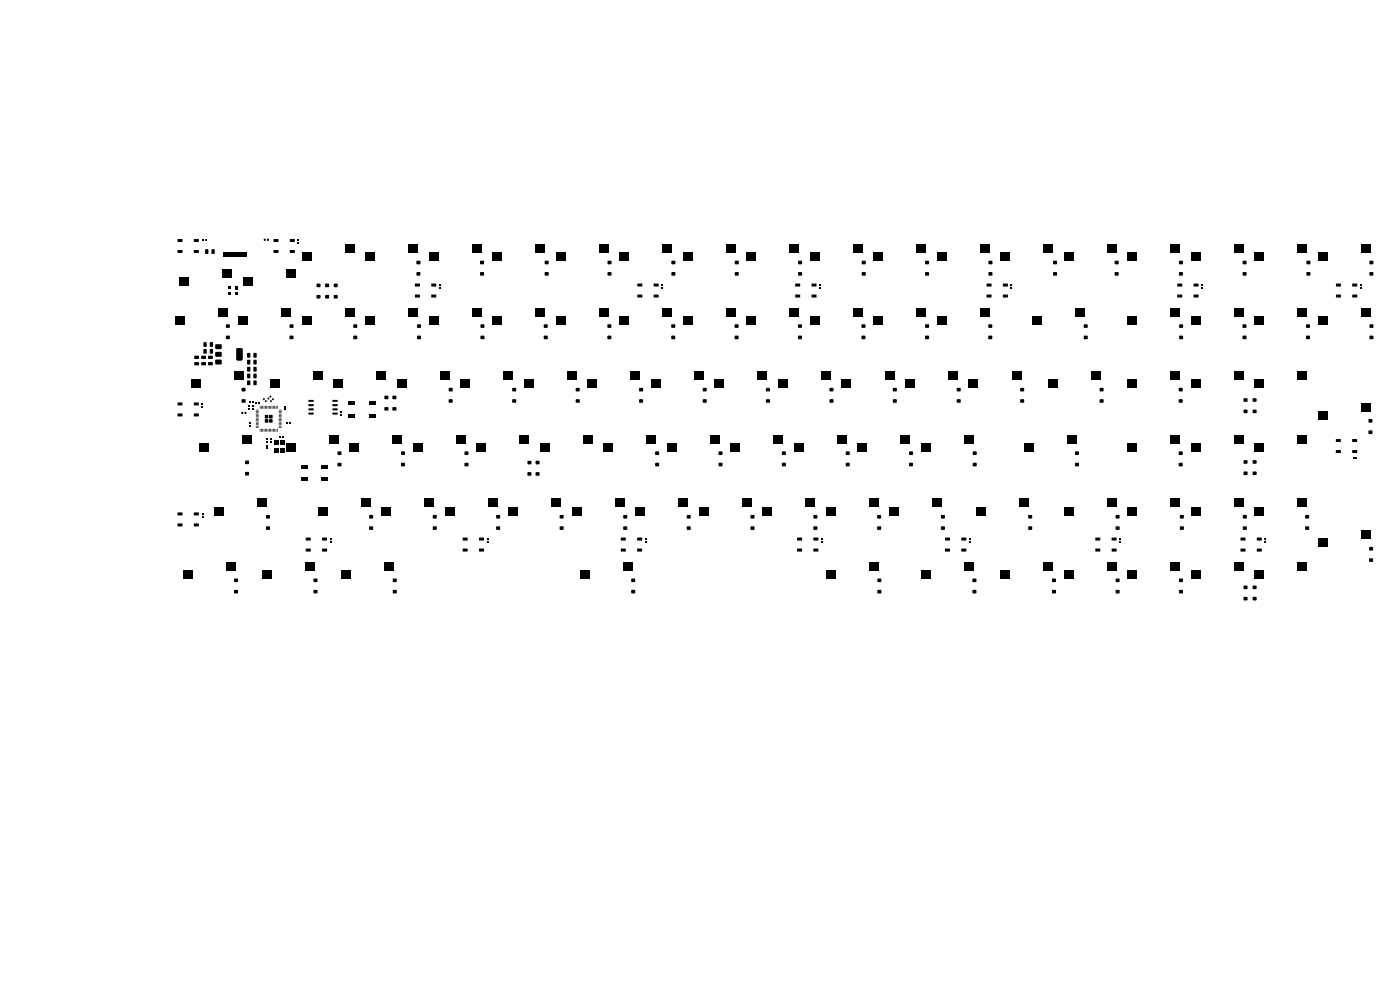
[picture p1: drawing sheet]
<svg xmlns="http://www.w3.org/2000/svg" width="420mm" height="297mm" viewBox="0 0 420 297" stroke-linecap="round" stroke-linejoin="round" font-family="sans-serif">
<g fill="#000">
<path d="M53.3 75l1.4-.1v.9h-1.4zM53.3 71.7l1.4-.1v.9h-1.4zM58.2 71.7l1.4-.1v.9h-1.4zM58.2 75l1.4-.1v.9h-1.4zM60.6 71.8h.5v.5h-.5zM61.5 71.8h.5v.5h-.5zM61.6 74.7l.9 .1-.1 1.3-.9-.1zM63.5 74.7l.9 .1-.1 1.3-.9-.1zM67 75.6h.6v1.5h-.6zM67.8 75.6h.6v1.5h-.6zM68.6 75.6h.3v1.5h-.3zM69.1 75.6h.3v1.5h-.3z"/>
<path d="M69.6 75.6h.3v1.5h-.3zM70.1 75.6h.3v1.5h-.3zM70.6 75.6h.3v1.5h-.3zM71.1 75.6h.3v1.5h-.3zM71.6 75.6h.3v1.5h-.3zM72.1 75.6h.3v1.5h-.3zM72.7 75.6h.6v1.5h-.6zM73.5 75.6h.6v1.5h-.6zM79.2 71.6h.5v.5h-.5zM80.1 71.6h.5v.5h-.5zM82.1 75l1.4-.1v.9h-1.4zM82.1 71.7l1.4-.1v.9h-1.4z"/>
<path d="M87 71.7l1.4-.1v.9h-1.4zM87 75l1.4-.1v.9h-1.4zM89.3 72.6h.5v.5h-.5zM89.3 71.8h.5v.5h-.5zM90.6 75.7h2.9v2.6h-2.9zM103.5 73.2h2.8v2.6h-2.8zM109.6 75.7h2.9v2.6h-2.9zM122.6 73.2h2.7v2.6h-2.7zM125 78.2h1v.9h-1zM128.7 75.7h2.9v2.6h-2.9zM141.6 73.2h2.8v2.6h-2.8zM144.1 78.2h1v.9h-1z"/>
<path d="M147.7 75.7h2.9v2.6h-2.9zM160.7 73.2h2.7v2.6h-2.7zM163.5 78.2h1v.9h-1zM166.8 75.7h2.9v2.6h-2.9zM179.7 73.2h2.8v2.6h-2.8zM182.3 78.2h1.1v.9h-1.1zM185.8 75.7h2.9v2.6h-2.9zM198.8 73.2h2.7v2.6h-2.7zM201.5 78.2h1v.9h-1zM204.9 75.7h2.9v2.6h-2.9zM217.8 73.2h2.8v2.6h-2.8zM220.5 78.2h1.1v.9h-1.1z"/>
<path d="M223.9 75.7h2.9v2.6h-2.9zM236.9 73.2h2.7v2.6h-2.7zM239.5 78.2h1v.9h-1zM243 75.7h2.9v2.6h-2.9zM255.9 73.2h2.8v2.6h-2.8zM258.6 78.2h1.1v.9h-1.1zM262 75.7h2.9v2.6h-2.9zM275 73.2h2.7v2.6h-2.7zM277.6 78.2h1v.9h-1zM281.1 75.7h2.9v2.6h-2.9zM294 73.2h2.8v2.6h-2.8zM296.6 78.2h1.1v.9h-1.1z"/>
<path d="M300.1 75.7h2.9v2.6h-2.9zM313.1 73.2h2.7v2.6h-2.7zM316 78.2h1v.9h-1zM319.2 75.7h2.9v2.6h-2.9zM332.1 73.2h2.8v2.6h-2.8zM334.5 78.2h1v.9h-1zM338.2 75.7h2.9v2.6h-2.9zM351.2 73.2h2.7v2.6h-2.7zM353.7 78.2h1.1v.9h-1.1zM357.3 75.7h2.9v2.6h-2.9zM370.2 73.2h2.8v2.6h-2.8zM372.8 78.2h1.1v.9h-1.1z"/>
<path d="M376.3 75.7h2.9v2.6h-2.9zM389.3 73.2h2.7v2.6h-2.7zM392 78.2h1v.9h-1zM395.4 75.7h2.9v2.6h-2.9zM408.3 73.2h2.8v2.6h-2.8zM410.9 78.2h1v.9h-1zM52.5 94.7h2.9v2.6h-2.9zM53.9 83.2h2.7v2.5h-2.7zM65.4 92.3h2.8v2.5h-2.8zM67.8 97.3h1.1v.9h-1.1zM68.5 87.6h.7v.6h-.7zM68.5 85.7h.7v.6h-.7z"/>
<path d="M66.7 80.7h2.9v2.6h-2.9zM70.5 87.6h.7v.6h-.7zM70.5 85.7h.7v1h-.7zM71.5 94.7h2.9v2.6h-2.9zM72.9 83.2h2.8v2.5h-2.8zM84.5 92.3h2.7v2.5h-2.7zM86.9 97.3h1.1v.9h-1.1zM85.8 80.7h2.9v2.6h-2.9zM90.6 94.7h2.9v2.6h-2.9zM95 88.5h1.1v.9h-1.1zM95 85.1h1.1v.9h-1.1zM97.6 88.5h1.1v.9h-1.1z"/>
<path d="M97.6 85.1h1.1v.9h-1.1zM100.2 88.5h1v.9h-1zM100.2 85.1h1v.9h-1zM103.5 92.3h2.8v2.5h-2.8zM106 97.3h1.1v.9h-1.1zM109.6 94.7h2.9v2.6h-2.9zM122.6 92.3h2.7v2.5h-2.7zM125 81.6h1v.9h-1zM125.2 97.3h1v.9h-1zM124.5 88.3h1.4l.1 .8-1.5 .1zM124.5 85h1.4l.1 .8-1.5 .1zM128.7 94.7h2.9v2.6h-2.9z"/>
<path d="M129.4 85h1.4l.1 .8-1.5 .1zM129.4 88.3h1.4l.1 .8-1.5 .1zM131.8 86h.6v.5h-.6zM131.8 85.2h.6v.5h-.6zM141.6 92.3h2.8v2.5h-2.8zM144.1 81.6h1v.9h-1zM144.2 97.3h1.1v.9h-1.1zM147.7 94.7h2.9v2.6h-2.9zM160.7 92.3h2.7v2.5h-2.7zM163.2 97.3h1v.9h-1zM163.5 81.6h1v.9h-1zM166.8 94.7h2.9v2.6h-2.9z"/>
<path d="M179.7 92.3h2.8v2.5h-2.8zM182.3 97.3h1v.9h-1zM182.3 81.6h1.1v.9h-1.1zM185.8 94.7h2.9v2.6h-2.9zM191.2 88.3h1.4l.1 .8-1.5 .1zM191.2 85h1.4l.1 .8-1.5 .1zM196.1 85h1.4l.1 .8-1.5 .1zM196.1 88.3h1.4l.1 .8-1.5 .1zM198.8 92.3h2.7v2.5h-2.7zM198.3 86h.6v.5h-.6zM198.3 85.2h.6v.5h-.6zM201.4 97.3h1.1v.9h-1.1z"/>
<path d="M201.5 81.6h1v.9h-1zM204.9 94.7h2.9v2.6h-2.9zM217.8 92.3h2.8v2.5h-2.8zM220.4 97.3h1.1v.9h-1.1zM220.5 81.6h1.1v.9h-1.1zM223.9 94.7h2.9v2.6h-2.9zM236.9 92.3h2.7v2.5h-2.7zM239.5 97.3h1v.9h-1zM239.5 81.6h1v.9h-1zM238.6 88.3h1.4v.8l-1.4 .1zM238.6 85h1.4v.8l-1.4 .1zM243 94.7h2.9v2.6h-2.9z"/>
<path d="M243.5 85h1.4v.8l-1.4 .1zM243.5 88.3h1.4v.8l-1.4 .1zM245.8 86h.5v.5h-.5zM245.8 85.2h.5v.5h-.5zM255.9 92.3h2.8v2.5h-2.8zM258.5 97.3h1.1v.9h-1.1zM258.6 81.6h1.1v.9h-1.1zM262 94.7h2.9v2.6h-2.9zM275 92.3h2.7v2.5h-2.7zM277.6 81.6h1v.9h-1zM277.6 97.3h1.1v.9h-1.1zM281.1 94.7h2.9v2.6h-2.9z"/>
<path d="M294 92.3h2.8v2.5h-2.8zM296.5 97.3h1.1v.9h-1.1zM296.6 81.6h1.1v.9h-1.1zM296 88.3h1.4l.1 .8-1.5 .1zM296 85h1.4l.1 .8-1.5 .1zM300.9 85h1.4l.1 .8-1.5 .1zM300.9 88.3h1.4l.1 .8-1.5 .1zM303.1 86h.5v.5h-.5zM303.1 85.2h.5v.5h-.5zM309.6 94.7h2.9v2.6h-2.9zM316 81.6h1v.9h-1zM322.6 92.3h2.8v2.5h-2.8z"/>
<path d="M325.2 97.3h1v.9h-1zM334.5 81.6h1v.9h-1zM338.2 94.7h2.9v2.6h-2.9zM351.2 92.3h2.7v2.5h-2.7zM353.7 81.6h1.1v.9h-1.1zM353.8 97.3h1.1v.9h-1.1zM353.2 88.3h1.4l.1 .8-1.5 .1zM353.2 85h1.4l.1 .8-1.5 .1zM357.3 94.7h2.9v2.6h-2.9zM358.1 85h1.4l.1 .8-1.5 .1zM358.1 88.3h1.4l.1 .8-1.5 .1zM360.3 86h.6v.5h-.6z"/>
<path d="M360.3 85.2h.6v.5h-.6zM370.2 92.3h2.8v2.5h-2.8zM372.8 97.3h1.1v.9h-1.1zM372.8 81.6h1.1v.9h-1.1zM376.3 94.7h2.9v2.6h-2.9zM389.3 92.3h2.7v2.5h-2.7zM391.9 97.3h1v.9h-1zM392 81.6h1v.9h-1zM395.4 94.7h2.9v2.6h-2.9zM400.8 88.3h1.4l.1 .8-1.5 .1zM400.8 85h1.4l.1 .8-1.5 .1zM405.7 85h1.4l.1 .8-1.5 .1z"/>
<path d="M405.7 88.3h1.4l.1 .8-1.5 .1zM408.3 92.3h2.8v2.5h-2.8zM407.9 86h.5v.5h-.5zM407.9 85.2h.5v.5h-.5zM410.9 81.6h1v.9h-1zM410.9 97.3h1.1v.9h-1.1zM57.2 113.8h2.9v2.6h-2.9zM58.3 106.7l1.3-.1 .1 .8-1.3 .2zM58.3 108.6l1.3-.1 .1 .8-1.3 .2zM60.4 106.7l1.2-.1 .2 .8-1.3 .2zM60.4 108.6l1.2-.1 .2 .8-1.3 .2zM61.1 104.6l.9 .1-.1 1.3-.9-.1z"/>
<path d="M61.1 102.6l.9 .1-.1 1.3-.9-.2zM62.5 106.7l1.2-.1 .1 .8-1.2 .2zM62.5 108.6l1.2-.1 .1 .8-1.2 .2zM63 104.6l.9 .1-.1 1.3-.9-.1zM63 102.6l.9 .1-.1 1.3-.9-.2zM64.7 107.8h1.7l.1 1.3-1.8 .1-.2-.3zM64.7 105.5h1.7l.1 1.3-1.8 .1-.2-.3zM64.7 103.2h1.7l.1 1.3-1.8 .1-.2-.3zM67.8 100.7h1.1v.9h-1.1zM70.2 111.3h2.8v2.6h-2.8zM71 104.4l1.3-.1 .5 .3v3l-.2 .4-1.4 .1-.3-.3zM72.5 116.3h1.1v.9h-1.1z"/>
<path d="M74.2 105.8l.9 .1-.1 1.3-.9-.2zM74.2 112l.9 .1-.1 1.3-.9-.2zM74.2 114.1l.9 .1-.1 1.2-.9-.1zM74.2 110l.9 .1-.1 1.3-.9-.2zM74.2 107.9l.9 .1-.1 1.2-.9-.1zM76.1 105.8l.9 .1-.1 1.3-.9-.2zM76.1 112l.9 .1-.1 1.3-.9-.2zM76.1 114.1l.9 .1-.1 1.2-.9-.1zM76.1 110l.9 .1-.1 1.3-.9-.2zM76.1 107.9l.9 .1-.1 1.2-.9-.1zM78.8 119.6l.4-.4 .3 .4-.4 .4zM80.5 119.1l.4 .4-.4 .3-.4-.4z"/>
<path d="M81 113.8h2.9v2.6h-2.9zM81.1 118.5l.4 .4-.4 .3-.4-.4zM81.5 119.6l.4-.3 .4 .3-.4 .4zM86.9 100.7h1.1v.9h-1.1zM94 111.3h2.8v2.6h-2.8zM100.1 113.8h2.9v2.6h-2.9zM106 100.7h1.1v.9h-1.1zM113.1 111.3h2.7v2.6h-2.7zM115.4 118.6h1v1h-1zM117.8 118.6h1v1h-1zM119.1 113.8h2.9v2.6h-2.9zM125.2 100.7h1v.9h-1z"/>
<path d="M132.1 111.3h2.8v2.6h-2.8zM134.7 116.3h1v.9h-1zM138.2 113.8h2.9v2.6h-2.9zM144.2 100.7h1.1v.9h-1.1zM151.2 111.3h2.7v2.6h-2.7zM153.7 116.3h1.1v.9h-1.1zM157.2 113.8h2.9v2.6h-2.9zM163.2 100.7h1v.9h-1zM170.2 111.3h2.8v2.6h-2.8zM172.8 116.3h1v.9h-1zM176.3 113.8h2.9v2.6h-2.9zM182.3 100.7h1v.9h-1z"/>
<path d="M189.3 111.3h2.7v2.6h-2.7zM191.8 116.3h1v.9h-1zM195.3 113.8h2.9v2.6h-2.9zM201.4 100.7h1.1v.9h-1.1zM208.3 111.3h2.8v2.6h-2.8zM210.9 116.3h1v.9h-1zM214.4 113.8h2.9v2.6h-2.9zM220.4 100.7h1.1v.9h-1.1zM227.4 111.3h2.7v2.6h-2.7zM229.9 116.3h1v.9h-1zM233.4 113.8h2.9v2.6h-2.9zM239.5 100.7h1v.9h-1z"/>
<path d="M246.4 111.3h2.8v2.6h-2.8zM248.9 116.3h1.1v.9h-1.1zM252.5 113.8h2.9v2.6h-2.9zM258.5 100.7h1.1v.9h-1.1zM265.5 111.3h2.7v2.6h-2.7zM267.9 116.3h1.1v.9h-1.1zM271.5 113.8h2.9v2.6h-2.9zM277.6 100.7h1.1v.9h-1.1zM284.5 111.3h2.8v2.6h-2.8zM287.1 116.3h1v.9h-1zM290.6 113.8h2.9v2.6h-2.9zM296.5 100.7h1.1v.9h-1.1z"/>
<path d="M303.6 111.3h2.7v2.6h-2.7zM306.1 116.3h1.1v.9h-1.1zM314.4 113.8h2.9v2.6h-2.9zM325.2 100.7h1v.9h-1zM327.4 111.3h2.7v2.6h-2.7zM329.9 116.3h1.1v.9h-1.1zM338.2 113.8h2.9v2.6h-2.9zM351.2 111.3h2.7v2.6h-2.7zM353.7 116.3h1v.9h-1zM353.8 100.7h1.1v.9h-1.1zM357.3 113.8h2.9v2.6h-2.9zM370.2 111.3h2.8v2.6h-2.8z"/>
<path d="M372.8 100.7h1.1v.9h-1.1zM376.3 113.8h2.9v2.6h-2.9zM389.3 111.3h2.7v2.6h-2.7zM391.9 100.7h1v.9h-1zM410.9 100.7h1.1v.9h-1.1zM53.3 123.9h1.4v.9h-1.4zM53.3 120.6h1.4v.9h-1.4zM59.6 132.8h2.9v2.6h-2.9zM58.2 120.6h1.4v.9h-1.4zM58.2 123.9h1.4v.9h-1.4zM60.4 121.6h.6v.5h-.6zM60.4 120.8h.6v.5h-.6z"/>
<path d="M72.4 123.5h.5v.5h-.5zM72.6 130.4h2.7v2.5h-2.7zM72.5 119.7h1.1v.9h-1.1zM73.4 123.5h.5v.5h-.5zM73.6 138.1h1v.9h-1zM74.5 121.4h.5v.5h-.5zM74.5 122.2h.5v.5h-.5zM74.8 126.5h.5v.5h-.5zM74.8 127.3h.5v.5h-.5zM74.7 120.3h.5v.5h-.5zM75.6 121.4h.5v.5h-.5zM75.6 122.2h.5v.5h-.5z"/>
<path d="M75.6 120.3h.5v.5h-.5zM76.8 128l.8 .2h-.8zM76.8 127.6l.8 .2h-.8zM76.8 127.2l.8 .2h-.8zM76.8 126.8l.8 .2h-.8zM76.8 126.4l.8 .2h-.8zM76.8 126l.8 .2h-.8zM76.8 125.6l.8 .2h-.8zM76.8 125.2l.8 .2h-.8zM76.8 124.8l.8 .2h-.8zM76.8 124.4l.8 .2h-.8zM76.8 124l.8 .2h-.8z"/>
<path d="M76.8 123.6l.8 .2h-.8zM76.8 123.2l.8 .2h-.8zM76.8 122.8l.8 .2h-.8zM76.7 120.5h.5v.6h-.5zM77.9 128.5l.2 .1v.8zM77.9 121.7h.2v.8zM77.5 120.5h.5v.6h-.5zM78.3 128.5l.2 .1v.8zM78.3 121.7h.2v.8zM78.7 128.5l.2 .1v.8zM78.7 121.7h.2v.8zM79.1 128.5l.2 .1v.8z"/>
<path d="M79.1 121.7h.2v.8zM79.5 125.7h.9v.9h-.9zM79.5 124.4h.9v.9h-.9zM79.5 128.5l.2 .1v.8zM79.5 121.7h.2v.8zM79.9 128.5l.2 .1v.8zM79.9 121.7h.2v.8zM79.9 131.3h.6v.5h-.6zM79.9 132.1h.6v.5h-.6zM79.9 133.3h.6v.5h-.6zM79.9 134.1h.6v.5h-.6zM79.4 120.2l.4-.4 .3 .4-.4 .4z"/>
<path d="M80.3 128.5l.2 .1v.8zM80.3 121.7h.2v.8zM80.8 125.7h.9v.9h-.9zM80.8 124.4h.9v.9h-.9zM80.7 128.5l.2 .1v.8zM80.7 121.7h.2v.8zM81 131.3h.6v.5h-.6zM81 132.1h.6v.5h-.6zM81.1 128.5l.2 .1v.8zM81.1 121.7h.2v.8zM80.9 120.2l.4-.4 .4 .4-.4 .4zM81.5 128.5l.2 .1v.8z"/>
<path d="M81.5 121.7h.2v.8zM81.9 128.5l.2 .1v.8zM81.9 121.7h.2v.8zM82.3 134.2h1.2v1.4h-1.2zM82.3 132h1.2v1.4h-1.2zM82.3 128.5l.2 .1v.8zM82.3 121.7h.2v.8zM82.7 128.5l.2 .1v.8zM82.7 121.7h.2v.8zM83.1 128.5l.2 .1v.8zM83.1 121.7h.2v.8zM83.6 122.8l.9 .2h-.8z"/>
<path d="M83.6 123.2l.9 .2h-.8zM83.6 123.6l.9 .2h-.8zM83.6 124l.9 .2h-.8zM83.6 124.4l.9 .2h-.8zM83.6 124.8l.9 .2h-.8zM83.6 125.2l.9 .2h-.8zM83.6 125.6l.9 .2h-.8zM83.6 126l.9 .2h-.8zM83.6 126.4l.9 .2h-.8zM83.6 126.8l.9 .2h-.8zM83.6 127.2l.9 .2h-.8zM83.6 127.6l.9 .2h-.8z"/>
<path d="M83.6 128l.9 .2h-.8zM83.9 130.8h.5v.6h-.5zM84 132h1.2v1.4h-1.2zM84 134.2h1.2v1.4h-1.2zM84.7 130.8h.5v.6h-.5zM85.1 122.4h.5v.5h-.5zM85.1 121.6h.5v.5h-.5zM85.8 132.8h2.9v2.6h-2.9zM85.9 126.5h.5v.5h-.5zM86.7 126.5h.5v.5h-.5zM90.4 139.4h1.8v1.1h-1.8zM92.6 123.7h1.4l.1 .5h-1.5z"/>
<path d="M92.6 122.4h1.4l.1 .5-1.5 .1zM92.6 121.2l1.4-.1 .1 .5-1.5 .1zM92.6 119.9h1.4l.1 .5h-1.5zM96.6 139.4h1.8v1.1h-1.8zM98.8 130.4h2.7v2.5h-2.7zM99.8 119.9h1.4l.1 .5h-1.5zM99.8 121.2l1.4-.1 .1 .5-1.5 .1zM99.8 122.4h1.4l.1 .5-1.5 .1zM99.8 123.7h1.4l.1 .5h-1.5zM101.3 138.8h1.1v.9h-1.1zM101.3 135.4h1.1v.9h-1.1zM102 123.4h.6v.5h-.6z"/>
<path d="M102 124.2h.6v.5h-.6zM104.9 132.8h2.8v2.6h-2.8zM104.7 120.3h1.8v1.1h-1.8zM104.7 124h1.8v1.1h-1.8zM110.9 120.3h1.8v1.1h-1.8zM110.9 124h1.8v1.1h-1.8zM115.4 122h1v1h-1zM117.8 130.4h2.8v2.5h-2.8zM117.8 122h1v1h-1zM120.4 138.8h1v.9h-1zM120.4 135.4h1v.9h-1zM123.9 132.8h2.9v2.6h-2.9z"/>
<path d="M134.7 119.7h1v.9h-1zM136.9 130.4h2.7v2.5h-2.7zM139.4 138.8h1.1v.9h-1.1zM139.4 135.4h1.1v.9h-1.1zM143 132.8h2.8v2.6h-2.8zM153.7 119.7h1.1v.9h-1.1zM155.9 130.4h2.8v2.5h-2.8zM158.3 138.2h1.1v.9h-1.1zM160.7 138.2h1.1v.9h-1.1zM162 132.8h2.9v2.6h-2.9zM172.8 119.7h1v.9h-1zM175 130.4h2.7v2.5h-2.7z"/>
<path d="M181.1 132.8h2.8v2.6h-2.8zM191.8 119.7h1v.9h-1zM194 130.4h2.8v2.5h-2.8zM196.6 138.8h1.1v.9h-1.1zM196.6 135.4h1.1v.9h-1.1zM200.1 132.8h2.9v2.6h-2.9zM210.9 119.7h1v.9h-1zM213.1 130.4h2.7v2.5h-2.7zM215.6 138.8h1.1v.9h-1.1zM215.6 135.4h1.1v.9h-1.1zM219.2 132.8h2.8v2.6h-2.8zM229.9 119.7h1v.9h-1z"/>
<path d="M232.1 130.4h2.8v2.5h-2.8zM234.6 138.8h1.1v.9h-1.1zM234.6 135.4h1.1v.9h-1.1zM238.2 132.8h2.9v2.6h-2.9zM248.9 119.7h1.1v.9h-1.1zM251.2 130.4h2.7v2.5h-2.7zM253.8 138.8h1v.9h-1zM253.8 135.4h1v.9h-1zM257.3 132.8h2.8v2.6h-2.8zM267.9 119.7h1.1v.9h-1.1zM270.2 130.4h2.8v2.5h-2.8zM272.8 138.8h1v.9h-1z"/>
<path d="M272.8 135.4h1v.9h-1zM276.3 132.8h2.9v2.6h-2.9zM287.1 119.7h1v.9h-1zM289.3 130.4h2.7v2.5h-2.7zM291.9 138.8h1v.9h-1zM291.9 135.4h1v.9h-1zM306.1 119.7h1.1v.9h-1.1zM307.3 132.8h2.9v2.6h-2.9zM320.2 130.4h2.8v2.5h-2.8zM322.5 138.8h1.1v.9h-1.1zM322.5 135.4h1.1v.9h-1.1zM329.9 119.7h1.1v.9h-1.1z"/>
<path d="M338.2 132.8h2.9v2.6h-2.9zM351.2 130.4h2.7v2.5h-2.7zM353.7 119.7h1v.9h-1zM353.7 138.8h1v.9h-1zM353.7 135.4h1v.9h-1zM357.3 132.8h2.9v2.6h-2.9zM370.2 130.4h2.8v2.5h-2.8zM373.1 122.8h1.1v1h-1.1zM373.1 119.4h1.1v1h-1.1zM373.1 138h1.1v.9h-1.1zM375.8 138h1.1v.9h-1.1zM375.8 122.8h1.1v1h-1.1z"/>
<path d="M375.8 119.4h1.1v1h-1.1zM376.3 132.8h2.9v2.6h-2.9zM389.3 130.4h2.7v2.5h-2.7zM395.4 123.3h2.9v2.6h-2.9zM400.8 134.9h1.4v.8l-1.4 .1zM400.8 131.6h1.4v.8l-1.4 .1zM405.8 136.9h.5v.5h-.5zM406.6 136.9h.5v.5h-.5zM405.7 131.6h1.4v.8l-1.4 .1zM405.7 134.9h1.4v.8l-1.4 .1zM408.3 120.8h2.8v2.6h-2.8zM410.6 129.1h1.1v.9h-1.1z"/>
<path d="M410.6 125.7h1.1v.9h-1.1zM53.3 156.9h1.4v.8l-1.4 .1zM53.3 153.6h1.4v.8l-1.4 .1zM58.2 153.6h1.4v.8l-1.4 .1zM58.2 156.9h1.4v.8l-1.4 .1zM60.5 154.6h.5v.5h-.5zM60.5 153.8h.5v.5h-.5zM64.4 151.9h2.9v2.6h-2.9zM73.6 141.5h1v.9h-1zM77.4 149.4h2.7v2.6h-2.7zM79.9 157.8h1v.9h-1zM79.9 154.4h1v.9h-1z"/>
<path d="M90.4 143.1h1.8v1.1h-1.8zM95.3 151.9h2.9v2.6h-2.9zM96.6 143.1h1.8v1.1h-1.8zM108.3 149.4h2.8v2.6h-2.8zM110.8 157.8h1.1v.9h-1.1zM110.8 154.4h1.1v.9h-1.1zM114.4 151.9h2.9v2.6h-2.9zM127.4 149.4h2.7v2.6h-2.7zM129.9 157.8h1.1v.9h-1.1zM129.9 154.4h1.1v.9h-1.1zM133.4 151.9h2.9v2.6h-2.9zM146.4 149.4h2.8v2.6h-2.8z"/>
<path d="M148.9 157.8h1.1v.9h-1.1zM148.9 154.4h1.1v.9h-1.1zM152.5 151.9h2.9v2.6h-2.9zM158.3 141.6h1.1v.9h-1.1zM160.7 141.6h1.1v.9h-1.1zM165.5 149.4h2.7v2.6h-2.7zM168 157.8h1v.9h-1zM168 154.4h1v.9h-1zM171.5 151.9h2.9v2.6h-2.9zM184.5 149.4h2.8v2.6h-2.8zM187 157.8h1.1v.9h-1.1zM187 154.4h1.1v.9h-1.1z"/>
<path d="M190.6 151.9h2.9v2.6h-2.9zM203.6 149.4h2.7v2.6h-2.7zM206.1 157.8h1v.9h-1zM206.1 154.4h1v.9h-1zM209.6 151.9h2.9v2.6h-2.9zM222.6 149.4h2.8v2.6h-2.8zM225.2 157.8h1.1v.9h-1.1zM225.2 154.4h1.1v.9h-1.1zM228.7 151.9h2.9v2.6h-2.9zM241.7 149.4h2.7v2.6h-2.7zM244.1 157.8h1v.9h-1zM244.1 154.4h1v.9h-1z"/>
<path d="M247.7 151.9h2.9v2.6h-2.9zM260.7 149.4h2.8v2.6h-2.8zM263.2 157.8h1.1v.9h-1.1zM263.2 154.4h1.1v.9h-1.1zM266.8 151.9h2.9v2.6h-2.9zM279.8 149.4h2.7v2.6h-2.7zM282.3 157.8h1.1v.9h-1.1zM282.3 154.4h1.1v.9h-1.1zM293 151.9h2.9v2.6h-2.9zM306 149.4h2.7v2.6h-2.7zM308.5 157.8h1.1v.9h-1.1zM308.5 154.4h1.1v.9h-1.1z"/>
<path d="M319.2 151.9h2.9v2.6h-2.9zM332.1 149.4h2.8v2.6h-2.8zM334.7 157.8h1.1v.9h-1.1zM334.7 154.4h1.1v.9h-1.1zM338.2 151.9h2.9v2.6h-2.9zM351.2 149.4h2.7v2.6h-2.7zM354 157.8h1.1v.9h-1.1zM354 154.4h1.1v.9h-1.1zM357.3 151.9h2.9v2.6h-2.9zM370.2 149.4h2.8v2.6h-2.8zM372.9 157.8h1.1v.9h-1.1zM372.9 154.4h1.1v.9h-1.1z"/>
<path d="M373.1 141.4h1.1v.9h-1.1zM375.8 141.4h1.1v.9h-1.1zM376.3 151.9h2.9v2.6h-2.9zM389.3 149.4h2.7v2.6h-2.7zM391.6 157.8h1.1v.9h-1.1zM391.6 154.4h1.1v.9h-1.1zM54.8 170.9h2.9v2.6h-2.9zM67.8 168.5h2.8v2.5h-2.8zM70.3 176.9h1v.9h-1zM70.3 173.5h1v.9h-1zM78.7 170.9h2.9v2.6h-2.9zM91.6 168.5h2.8v2.5h-2.8z"/>
<path d="M91.7 164.4h1.5v.9h-1.4zM91.7 161.1h1.5v.9h-1.4zM94.1 176.9h1.1v.9h-1.1zM94.1 173.5h1.1v.9h-1.1zM96.6 161.1h1.5v.9h-1.4zM96.6 164.4h1.5v.9h-1.4zM99 162.1h.5v.5h-.5zM99 161.3h.5v.5h-.5zM102.5 170.9h2.9v2.6h-2.9zM115.5 168.5h2.7v2.5h-2.7zM117.9 176.9h1.1v.9h-1.1zM117.9 173.5h1.1v.9h-1.1z"/>
<path d="M138.8 164.4h1.4l.1 .9h-1.4zM138.8 161.1h1.4l.1 .9h-1.4zM143.7 161.1h1.4l.1 .9h-1.4zM143.7 164.4h1.4l.1 .9h-1.4zM146.2 162.2h.5v.5h-.5zM146.2 161.3h.5v.5h-.5zM173.9 170.9h2.9v2.6h-2.9zM186.9 168.5h2.7v2.5h-2.7zM186.3 164.4h1.4v.9h-1.4zM186.3 161.1h1.4v.9h-1.4zM189.4 176.9h1.1v.9h-1.1zM189.4 173.5h1.1v.9h-1.1z"/>
<path d="M191.2 161.1h1.4v.9h-1.4zM191.2 164.4h1.4v.9h-1.4zM193.4 162.2h.5v.5h-.5zM193.4 161.3h.5v.5h-.5zM239.1 164.4h1.4l.1 .9h-1.4zM239.1 161.1h1.4l.1 .9h-1.4zM244 161.1h1.4l.1 .9h-1.4zM244 164.4h1.4l.1 .9h-1.4zM246.3 162.1h.5v.5h-.5zM246.3 161.3h.5v.5h-.5zM247.7 170.9h2.9v2.6h-2.9zM260.7 168.5h2.8v2.5h-2.8z"/>
<path d="M263.3 176.9h1v.9h-1zM263.3 173.5h1v.9h-1zM276.3 170.9h2.9v2.6h-2.9zM283.5 164.4h1.4l.1 .9h-1.5zM283.5 161.1h1.4l.1 .9h-1.5zM289.3 168.5h2.7v2.5h-2.7zM288.4 161.1h1.4l.1 .9h-1.5zM288.4 164.4h1.4l.1 .9h-1.5zM290.6 162.1h.6v.5h-.6zM290.6 161.3h.6v.5h-.6zM291.8 176.9h1v.9h-1zM291.8 173.5h1v.9h-1z"/>
<path d="M300.1 170.9h2.9v2.6h-2.9zM313.1 168.5h2.7v2.5h-2.7zM315.7 176.9h1v.9h-1zM315.7 173.5h1v.9h-1zM319.2 170.9h2.9v2.6h-2.9zM328.6 164.4h1.4l.1 .9h-1.5zM328.6 161.1h1.4l.1 .9h-1.5zM332.1 168.5h2.8v2.5h-2.8zM334.8 176.9h1v.9h-1zM334.8 173.5h1v.9h-1zM333.5 161.1h1.4l.1 .9h-1.5zM333.5 164.4h1.4l.1 .9h-1.5z"/>
<path d="M335.7 162.1h.6v.5h-.6zM335.7 161.3h.6v.5h-.6zM338.2 170.9h2.9v2.6h-2.9zM351.2 168.5h2.7v2.5h-2.7zM353.8 176.9h1v.9h-1zM353.8 173.5h1v.9h-1zM357.3 170.9h2.9v2.6h-2.9zM370.2 168.5h2.8v2.5h-2.8zM373.1 178.9h1.1v1h-1.1zM373.1 175.5h1.1v1h-1.1zM372.2 164.4h1.4v.9h-1.4zM372.2 161.1h1.4v.9h-1.4z"/>
<path d="M375.8 178.9h1.1v1h-1.1zM375.8 175.5h1.1v1h-1.1zM376.3 170.9h2.9v2.6h-2.9zM377.1 161.1h1.4v.9h-1.4zM377.1 164.4h1.4v.9h-1.4zM379.3 162.1h.5v.5h-.5zM379.3 161.3h.5v.5h-.5zM389.3 168.5h2.7v2.5h-2.7zM395.4 161.4h2.9v2.6h-2.9zM408.3 158.9h2.8v2.6h-2.8zM410.8 167.4h1v.9h-1zM410.8 164h1v.9h-1z"/>
</g>
</svg>
